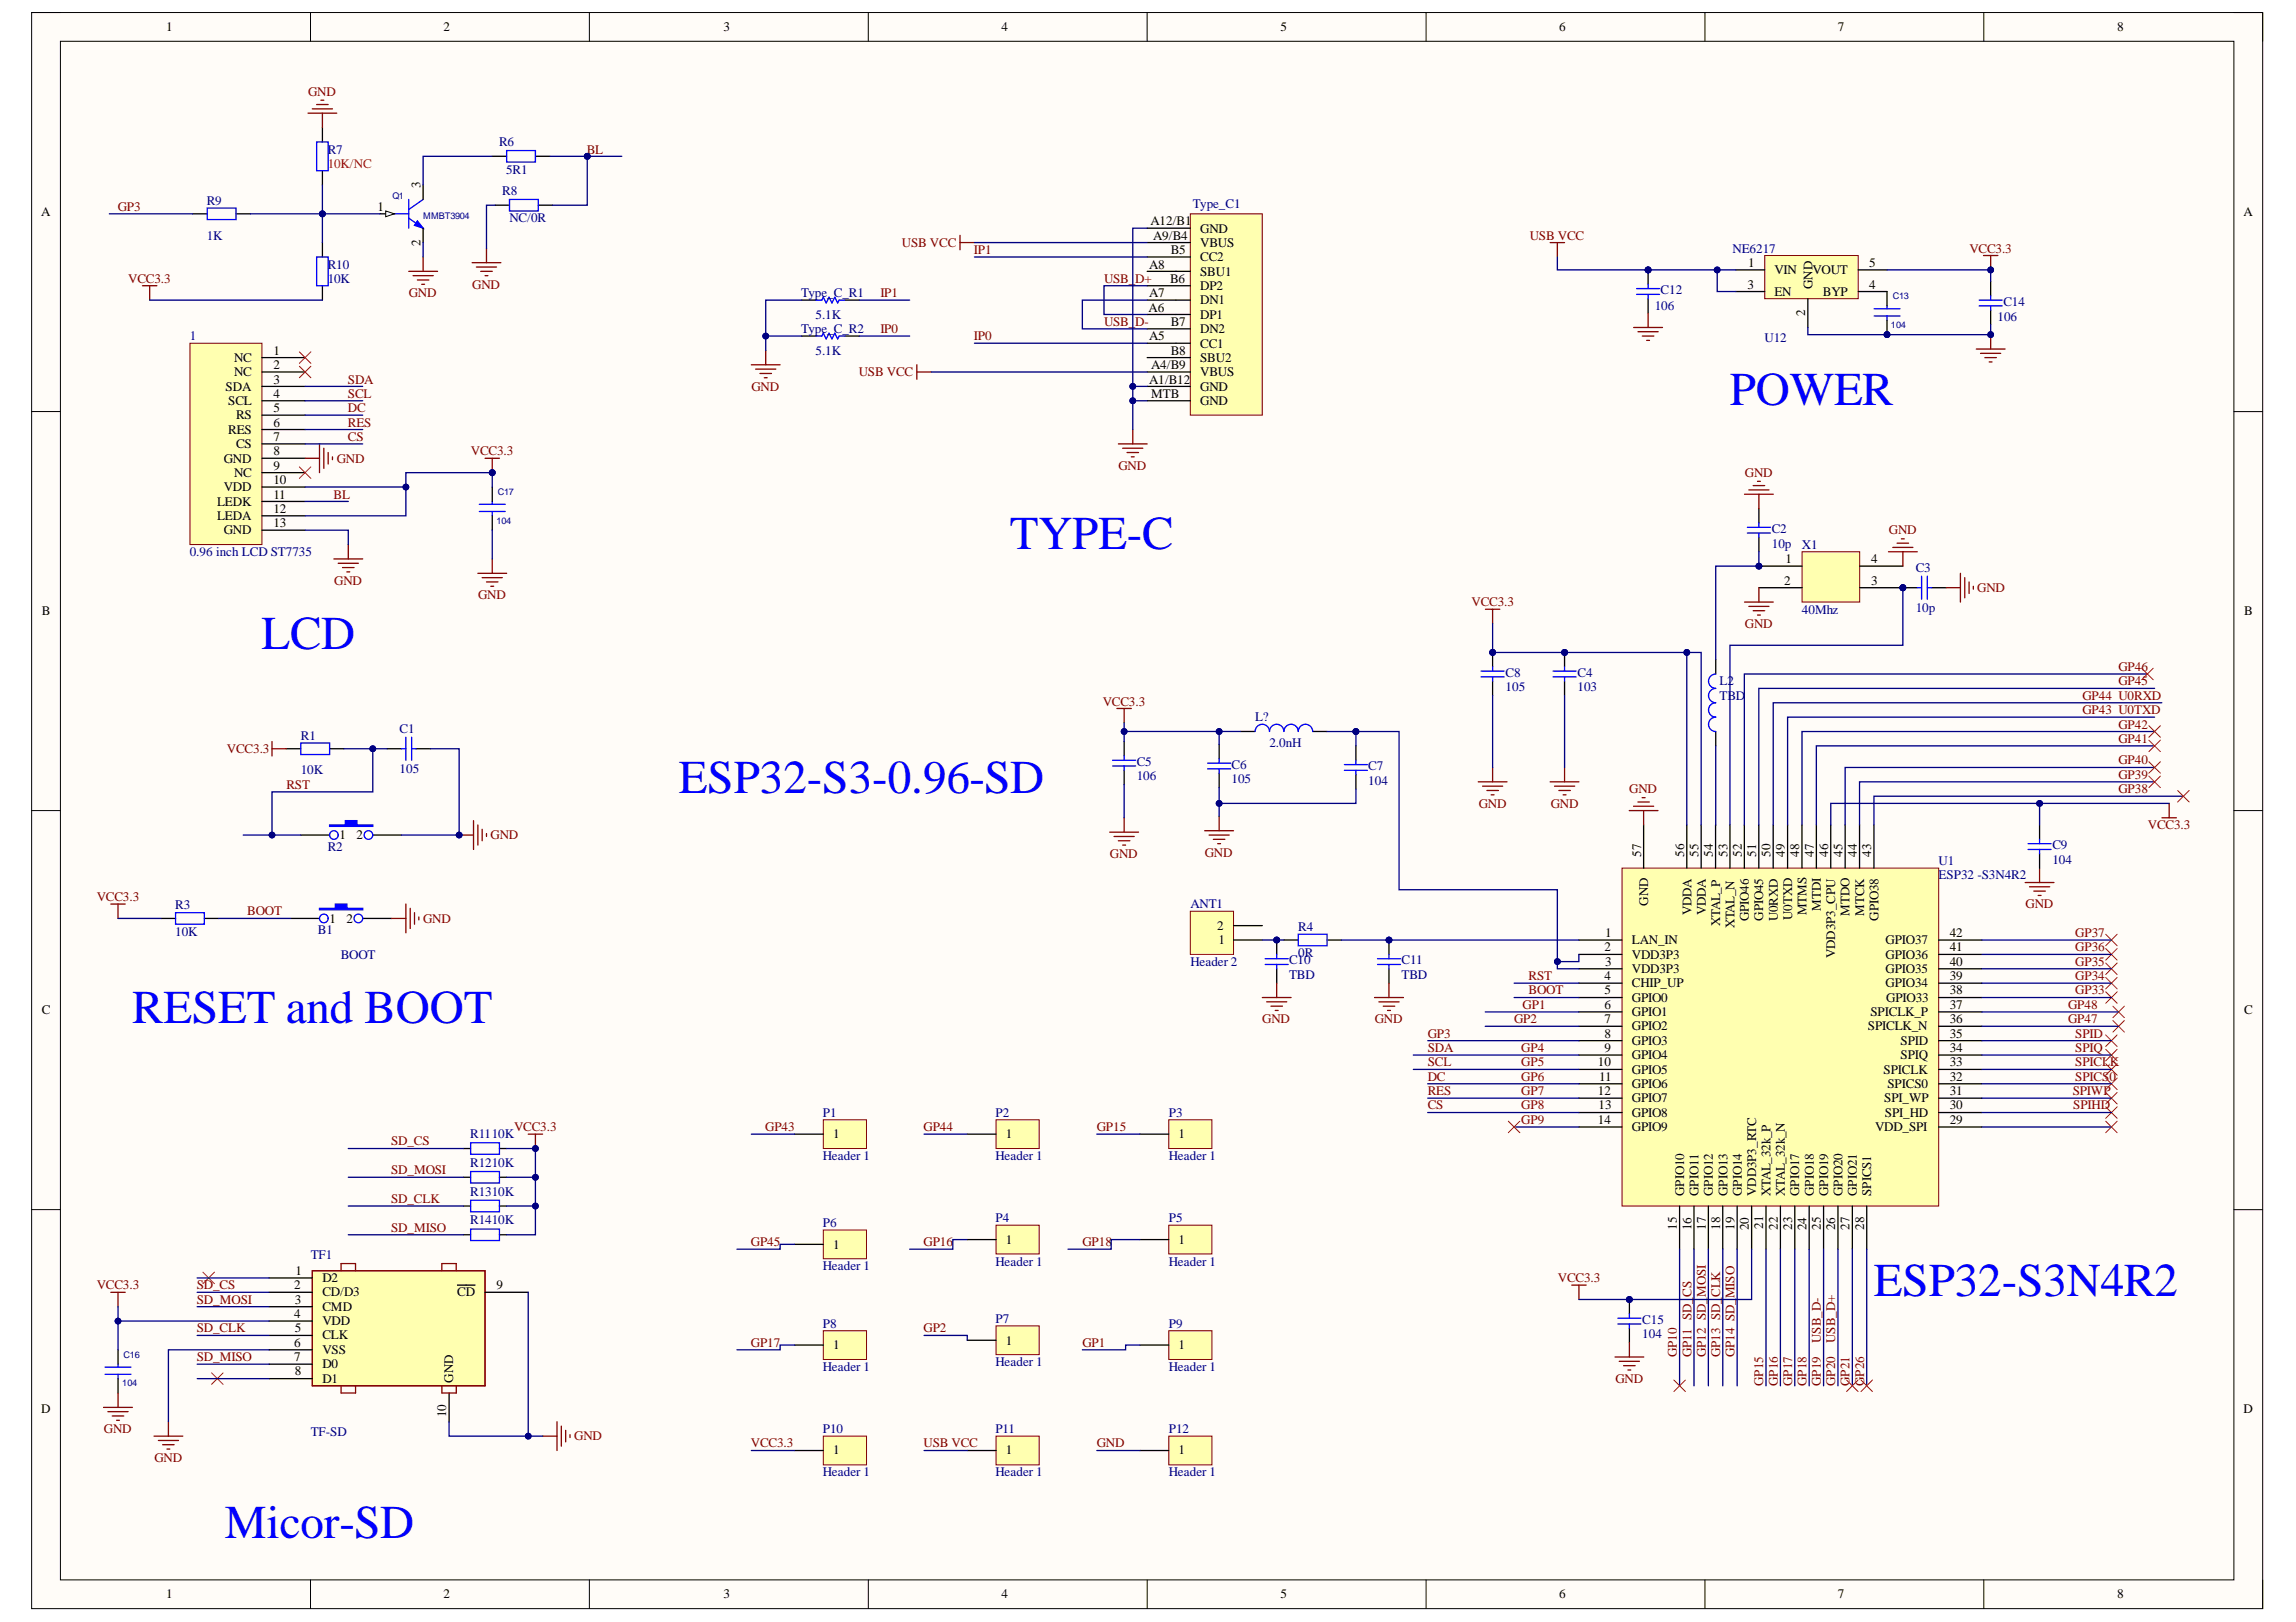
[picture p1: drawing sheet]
<svg xmlns="http://www.w3.org/2000/svg" width="297mm" height="210mm" viewBox="0 0 297 210" stroke-linecap="round" stroke-linejoin="round" font-family="sans-serif">
<defs><g id="words">
<g font-size="6.1" fill="#00f">
<text x="223.8" y="52.4">POWER</text>
<text x="130.6" y="71">TYPE-C</text>
<text x="33.8" y="84">LCD</text>
<text x="87.8" y="102.6">ESP32-S3-0.96-SD</text>
<text x="17.1" y="132.4">RESET and BOOT</text>
<text x="242.4" y="167.8">ESP32-S3N4R2</text>
<text x="29.1" y="199">Micor-SD</text>
</g>
<g font-size="1.7">
<text x="21.5" y="4.1">1</text>
<text x="57.4" y="4.1">2</text>
<text x="93.6" y="4.1">3</text>
<text x="129.5" y="4.1">4</text>
<text x="165.7" y="4.1">5</text>
<text x="201.7" y="4.1">6</text>
<text x="237.8" y="4.1">7</text>
<text x="273.9" y="4.1">8</text>
<text x="5.3" y="28">A</text>
<text x="48.8" y="27.3">1</text>
<text x="54.4" y="24.3" transform="rotate(-90 54.4 24.3)">3</text>
<text x="148.8" y="29.2">A12/B1</text>
<text x="290.2" y="28">A</text>
<text x="54.4" y="31.8" transform="rotate(-90 54.4 31.8)">2</text>
<text x="148.7" y="34.7">A8</text>
<text x="149.2" y="31">A9/B4</text>
<text x="151.5" y="32.9">B5</text>
<text x="155.3" y="35.7">SBU1</text>
<text x="155.3" y="30.1">GND</text>
<text x="155.3" y="32">VBUS</text>
<text x="155.3" y="33.8">CC2</text>
<text x="226.2" y="34.6">1</text>
<text x="229.6" y="35.5">VIN</text>
<text x="234.5" y="35.5">VOUT</text>
<text x="241.8" y="34.6">5</text>
<text x="148.6" y="40.3">A6</text>
<text x="148.7" y="38.5">A7</text>
<text x="151.4" y="36.6">B6</text>
<text x="155.3" y="41.3">DP1</text>
<text x="155.3" y="39.4">DN1</text>
<text x="155.3" y="37.5">DP2</text>
<text x="226.1" y="37.4">3</text>
<text x="229.6" y="38.3">EN</text>
<text x="233.5" y="40.9" transform="rotate(-90 233.5 40.9)">2</text>
<text x="234.5" y="37.4" transform="rotate(-90 234.5 37.4)">GND</text>
<text x="235.8" y="38.3">BYP</text>
<text x="241.8" y="37.4">4</text>
<text x="30.3" y="46.8">NC</text>
<text x="35.4" y="45.9">1</text>
<text x="35.4" y="47.8">2</text>
<text x="148.7" y="44">A5</text>
<text x="148.9" y="47.8">A4/B9</text>
<text x="151.5" y="42.2">B7</text>
<text x="151.5" y="45.9">B8</text>
<text x="155.3" y="45">CC1</text>
<text x="155.3" y="43.1">DN2</text>
<text x="155.3" y="46.8">SBU2</text>
<text x="29.2" y="50.6">SDA</text>
<text x="29.5" y="52.4">SCL</text>
<text x="30.3" y="48.7">NC</text>
<text x="35.4" y="49.6">3</text>
<text x="35.4" y="51.5">4</text>
<text x="35.4" y="53.3">5</text>
<text x="148.7" y="49.6">A1/B12</text>
<text x="148.9" y="51.5">MTB</text>
<text x="155.3" y="50.6">GND</text>
<text x="155.3" y="48.7">VBUS</text>
<text x="155.3" y="52.4">GND</text>
<text x="28.9" y="59.9">GND</text>
<text x="29.5" y="56.1">RES</text>
<text x="30.5" y="54.3">RS</text>
<text x="30.5" y="58">CS</text>
<text x="35.4" y="55.2">6</text>
<text x="35.4" y="57.1">7</text>
<text x="35.4" y="58.9">8</text>
<text x="28.1" y="65.4">LEDK</text>
<text x="28.9" y="63.6">VDD</text>
<text x="30.3" y="61.7">NC</text>
<text x="35.4" y="60.8">9</text>
<text x="35.4" y="62.7">10</text>
<text x="35.4" y="64.5">11</text>
<text x="28.1" y="67.3">LEDA</text>
<text x="28.9" y="69.2">GND</text>
<text x="35.4" y="66.4">12</text>
<text x="35.4" y="68.2">13</text>
<text x="230.8" y="75.7">2</text>
<text x="231" y="72.9">1</text>
<text x="242.1" y="75.7">3</text>
<text x="242.1" y="72.9">4</text>
<text x="5.4" y="79.6">B</text>
<text x="290.3" y="79.6">B</text>
<text x="43.9" y="108.6">1</text>
<text x="46.1" y="108.6">2</text>
<text x="212.3" y="110.8" transform="rotate(-90 212.3 110.8)">57</text>
<text x="217.9" y="110.8" transform="rotate(-90 217.9 110.8)">56</text>
<text x="219.7" y="110.8" transform="rotate(-90 219.7 110.8)">55</text>
<text x="221.6" y="110.8" transform="rotate(-90 221.6 110.8)">54</text>
<text x="223.5" y="110.8" transform="rotate(-90 223.5 110.8)">53</text>
<text x="225.3" y="110.8" transform="rotate(-90 225.3 110.8)">52</text>
<text x="227.2" y="110.8" transform="rotate(-90 227.2 110.8)">51</text>
<text x="229.1" y="110.8" transform="rotate(-90 229.1 110.8)">50</text>
<text x="230.9" y="110.8" transform="rotate(-90 230.9 110.8)">49</text>
<text x="232.8" y="110.8" transform="rotate(-90 232.8 110.8)">48</text>
<text x="234.6" y="110.8" transform="rotate(-90 234.6 110.8)">47</text>
<text x="236.5" y="110.8" transform="rotate(-90 236.5 110.8)">46</text>
<text x="238.4" y="110.8" transform="rotate(-90 238.4 110.8)">45</text>
<text x="240.2" y="110.8" transform="rotate(-90 240.2 110.8)">44</text>
<text x="242.1" y="110.8" transform="rotate(-90 242.1 110.8)">43</text>
<text x="42.6" y="119.4">1</text>
<text x="44.8" y="119.4">2</text>
<text x="213.2" y="117.2" transform="rotate(-90 213.2 117.2)">GND</text>
<text x="218.8" y="118.5" transform="rotate(-90 218.8 118.5)">VDDA</text>
<text x="220.7" y="118.5" transform="rotate(-90 220.7 118.5)">VDDA</text>
<text x="222.5" y="119.8" transform="rotate(-90 222.5 119.8)">XTAL_P</text>
<text x="226.3" y="119.2" transform="rotate(-90 226.3 119.2)">GPIO46</text>
<text x="228.1" y="119.1" transform="rotate(-90 228.1 119.1)">GPIO45</text>
<text x="230" y="119.2" transform="rotate(-90 230 119.2)">U0RXD</text>
<text x="231.8" y="119.1" transform="rotate(-90 231.8 119.1)">U0TXD</text>
<text x="233.7" y="118.5" transform="rotate(-90 233.7 118.5)">MTMS</text>
<text x="235.6" y="117.9" transform="rotate(-90 235.6 117.9)">MTDI</text>
<text x="239.3" y="118.5" transform="rotate(-90 239.3 118.5)">MTDO</text>
<text x="241.2" y="118.5" transform="rotate(-90 241.2 118.5)">MTCK</text>
<text x="243" y="119.1" transform="rotate(-90 243 119.1)">GPIO38</text>
<text x="157.5" y="120.3">2</text>
<text x="157.6" y="122.2">1</text>
<text x="207.6" y="123.1">2</text>
<text x="207.6" y="121.2">1</text>
<text x="207.6" y="125">3</text>
<text x="211.1" y="122.2">LAN_IN</text>
<text x="211.1" y="124">VDD3P3</text>
<text x="211.1" y="125.9">VDD3P3</text>
<text x="224.4" y="120.1" transform="rotate(-90 224.4 120.1)">XTAL_N</text>
<text x="237.4" y="124" transform="rotate(-90 237.4 124)">VDD3P3_CPU</text>
<text x="243.9" y="125.9">GPIO35</text>
<text x="243.9" y="124">GPIO36</text>
<text x="243.9" y="122.2">GPIO37</text>
<text x="252.2" y="125">40</text>
<text x="252.2" y="123.1">41</text>
<text x="252.2" y="121.2">42</text>
<text x="5.4" y="131.2">C</text>
<text x="207.6" y="126.8">4</text>
<text x="207.6" y="128.7">5</text>
<text x="207.6" y="130.6">6</text>
<text x="211.1" y="127.8">CHIP_UP</text>
<text x="211.1" y="129.6">GPIO0</text>
<text x="211.1" y="131.5">GPIO1</text>
<text x="242" y="131.5">SPICLK_P</text>
<text x="243.9" y="127.8">GPIO34</text>
<text x="244" y="129.6">GPIO33</text>
<text x="252.2" y="130.6">37</text>
<text x="252.2" y="128.7">38</text>
<text x="252.2" y="126.8">39</text>
<text x="290.3" y="131.2">C</text>
<text x="206.7" y="138">10</text>
<text x="207.6" y="132.4">7</text>
<text x="207.6" y="134.3">8</text>
<text x="207.6" y="136.1">9</text>
<text x="211.1" y="133.3">GPIO2</text>
<text x="211.1" y="135.2">GPIO3</text>
<text x="211.1" y="137.1">GPIO4</text>
<text x="241.7" y="133.3">SPICLK_N</text>
<text x="245.9" y="137.1">SPIQ</text>
<text x="245.9" y="135.2">SPID</text>
<text x="252.2" y="138">33</text>
<text x="252.2" y="136.1">34</text>
<text x="252.2" y="134.3">35</text>
<text x="252.2" y="132.4">36</text>
<text x="206.7" y="141.7">12</text>
<text x="206.8" y="143.6">13</text>
<text x="206.9" y="139.9">11</text>
<text x="211.1" y="138.9">GPIO5</text>
<text x="211.1" y="140.8">GPIO6</text>
<text x="211.1" y="142.6">GPIO7</text>
<text x="243.7" y="138.9">SPICLK</text>
<text x="243.8" y="142.6">SPI_WP</text>
<text x="244.2" y="140.8">SPICS0</text>
<text x="252.2" y="143.6">30</text>
<text x="252.2" y="141.7">31</text>
<text x="252.2" y="139.9">32</text>
<text x="107.8" y="147.3">1</text>
<text x="130.1" y="147.3">1</text>
<text x="152.5" y="147.3">1</text>
<text x="206.7" y="145.4">14</text>
<text x="211.1" y="144.5">GPIO8</text>
<text x="211.1" y="146.4">GPIO9</text>
<text x="242.6" y="146.4">VDD_SPI</text>
<text x="243.9" y="144.5">SPI_HD</text>
<text x="252.2" y="145.4">29</text>
<text x="217.9" y="154.7" transform="rotate(-90 217.9 154.7)">GPIO10</text>
<text x="219.7" y="154.7" transform="rotate(-90 219.7 154.7)">GPIO11</text>
<text x="221.6" y="154.7" transform="rotate(-90 221.6 154.7)">GPIO12</text>
<text x="223.5" y="154.7" transform="rotate(-90 223.5 154.7)">GPIO13</text>
<text x="225.3" y="154.7" transform="rotate(-90 225.3 154.7)">GPIO14</text>
<text x="227.2" y="154.7" transform="rotate(-90 227.2 154.7)">VDD3P3_RTC</text>
<text x="229.1" y="154.7" transform="rotate(-90 229.1 154.7)">XTAL_32k_P</text>
<text x="230.9" y="154.7" transform="rotate(-90 230.9 154.7)">XTAL_32k_N</text>
<text x="232.8" y="154.7" transform="rotate(-90 232.8 154.7)">GPIO17</text>
<text x="234.6" y="154.7" transform="rotate(-90 234.6 154.7)">GPIO18</text>
<text x="236.5" y="154.7" transform="rotate(-90 236.5 154.7)">GPIO19</text>
<text x="238.4" y="154.7" transform="rotate(-90 238.4 154.7)">GPIO20</text>
<text x="240.2" y="154.7" transform="rotate(-90 240.2 154.7)">GPIO21</text>
<text x="242.1" y="154.7" transform="rotate(-90 242.1 154.7)">SPICS1</text>
<text x="107.8" y="161.6">1</text>
<text x="130.1" y="161">1</text>
<text x="152.5" y="161">1</text>
<text x="217" y="159.1" transform="rotate(-90 217 159.1)">15</text>
<text x="218.8" y="159.2" transform="rotate(-90 218.8 159.2)">16</text>
<text x="220.7" y="159.1" transform="rotate(-90 220.7 159.1)">17</text>
<text x="222.5" y="159.1" transform="rotate(-90 222.5 159.1)">18</text>
<text x="224.4" y="159.1" transform="rotate(-90 224.4 159.1)">19</text>
<text x="226.3" y="159.2" transform="rotate(-90 226.3 159.2)">20</text>
<text x="228.1" y="159" transform="rotate(-90 228.1 159)">21</text>
<text x="230" y="159.1" transform="rotate(-90 230 159.1)">22</text>
<text x="231.8" y="159.1" transform="rotate(-90 231.8 159.1)">23</text>
<text x="233.7" y="159.2" transform="rotate(-90 233.7 159.2)">24</text>
<text x="235.6" y="159.1" transform="rotate(-90 235.6 159.1)">25</text>
<text x="237.4" y="159.2" transform="rotate(-90 237.4 159.2)">26</text>
<text x="239.3" y="159.1" transform="rotate(-90 239.3 159.1)">27</text>
<text x="241.2" y="159.1" transform="rotate(-90 241.2 159.1)">28</text>
<text x="38.1" y="166.8">2</text>
<text x="38.2" y="165">1</text>
<text x="41.7" y="165.9">D2</text>
<text x="41.7" y="167.8">CD/D3</text>
<text x="59.1" y="167.8">CD</text>
<text x="64.2" y="166.8">9</text>
<text x="38.1" y="170.5">4</text>
<text x="38.2" y="168.7">3</text>
<text x="38.2" y="172.4">5</text>
<text x="41.7" y="169.6">CMD</text>
<text x="41.7" y="171.5">VDD</text>
<text x="41.7" y="173.3">CLK</text>
<text x="38.1" y="174.3">6</text>
<text x="38.1" y="176.1">7</text>
<text x="38.2" y="178">8</text>
<text x="41.7" y="175.2">VSS</text>
<text x="41.7" y="177.1">D0</text>
<text x="41.7" y="178.9">D1</text>
<text x="58.6" y="178.9" transform="rotate(-90 58.6 178.9)">GND</text>
<text x="107.8" y="174.6">1</text>
<text x="130.1" y="174">1</text>
<text x="152.5" y="174.6">1</text>
<text x="5.3" y="182.9">D</text>
<text x="57.7" y="183.4" transform="rotate(-90 57.7 183.4)">10</text>
<text x="290.2" y="182.9">D</text>
<text x="107.8" y="188.2">1</text>
<text x="130.1" y="188.2">1</text>
<text x="152.5" y="188.2">1</text>
<text x="21.5" y="206.8">1</text>
<text x="57.4" y="206.8">2</text>
<text x="93.6" y="206.8">3</text>
<text x="129.5" y="206.8">4</text>
<text x="165.7" y="206.8">5</text>
<text x="201.7" y="206.8">6</text>
<text x="237.8" y="206.8">7</text>
<text x="273.9" y="206.8">8</text>
</g>
<g font-size="1.7" fill="#800000">
<text x="39.9" y="12.4">GND</text>
<text x="75.9" y="19.9">BL</text>
<text x="15.2" y="27.3">GP3</text>
<text x="116.7" y="32">USB VCC</text>
<text x="126" y="32.9">IP1</text>
<text x="197.9" y="31">USB VCC</text>
<text x="254.8" y="32.7">VCC3.3</text>
<text x="16.6" y="36.6">VCC3.3</text>
<text x="52.9" y="38.5">GND</text>
<text x="61.1" y="37.4">GND</text>
<text x="113.9" y="38.5">IP1</text>
<text x="142.8" y="36.6">USB_D+</text>
<text x="113.9" y="43.1">IP0</text>
<text x="126" y="44">IP0</text>
<text x="142.8" y="42.2">USB_D-</text>
<text x="45" y="49.6">SDA</text>
<text x="45" y="51.5">SCL</text>
<text x="45" y="53.3">DC</text>
<text x="97.2" y="50.6">GND</text>
<text x="111.1" y="48.7">USB VCC</text>
<text x="43.6" y="59.9">GND</text>
<text x="45" y="55.2">RES</text>
<text x="45" y="57.1">CS</text>
<text x="60.9" y="58.9">VCC3.3</text>
<text x="43.2" y="64.5">BL</text>
<text x="144.7" y="60.8">GND</text>
<text x="225.8" y="61.7">GND</text>
<text x="244.4" y="69.2">GND</text>
<text x="43.2" y="75.7">GND</text>
<text x="61.9" y="77.5">GND</text>
<text x="255.8" y="76.6">GND</text>
<text x="190.4" y="78.5">VCC3.3</text>
<text x="225.8" y="81.3">GND</text>
<text x="274.1" y="88.7">GP45</text>
<text x="274.1" y="86.8">GP46</text>
<text x="142.7" y="91.3">VCC3.3</text>
<text x="269.4" y="92.4">GP43 U0TXD</text>
<text x="269.4" y="90.6">GP44 U0RXD</text>
<text x="274.1" y="94.3">GP42</text>
<text x="29.4" y="97.4">VCC3.3</text>
<text x="274.1" y="100.8">GP39</text>
<text x="274.1" y="98.9">GP40</text>
<text x="274.1" y="96.1">GP41</text>
<text x="37.1" y="102.1">RST</text>
<text x="191.3" y="104.5">GND</text>
<text x="200.6" y="104.5">GND</text>
<text x="210.8" y="102.6">GND</text>
<text x="274.1" y="102.6">GP38</text>
<text x="277.9" y="107.3">VCC3.3</text>
<text x="63.5" y="108.6">GND</text>
<text x="143.6" y="111">GND</text>
<text x="155.9" y="110.8">GND</text>
<text x="12.5" y="116.6">VCC3.3</text>
<text x="32" y="118.5">BOOT</text>
<text x="54.7" y="119.4">GND</text>
<text x="262.1" y="117.5">GND</text>
<text x="268.5" y="125">GP35</text>
<text x="268.5" y="123.1">GP36</text>
<text x="268.5" y="121.2">GP37</text>
<text x="197" y="130.6">GP1</text>
<text x="197.7" y="126.8">RST</text>
<text x="197.7" y="128.7">BOOT</text>
<text x="267.6" y="130.6">GP48</text>
<text x="268.5" y="128.7">GP33</text>
<text x="268.5" y="126.8">GP34</text>
<text x="163.3" y="132.4">GND</text>
<text x="177.9" y="132.4">GND</text>
<text x="184.7" y="136.1">SDA</text>
<text x="184.7" y="138">SCL</text>
<text x="184.7" y="134.3">GP3</text>
<text x="195.9" y="132.4">GP2</text>
<text x="196.8" y="136.1">GP4</text>
<text x="196.8" y="138">GP5</text>
<text x="267.6" y="132.4">GP47</text>
<text x="268.5" y="136.1">SPIQ</text>
<text x="268.5" y="134.3">SPID</text>
<text x="268.5" y="138">SPICLK</text>
<text x="184.7" y="139.9">DC</text>
<text x="184.7" y="141.7">RES</text>
<text x="184.7" y="143.6">CS</text>
<text x="196.8" y="139.9">GP6</text>
<text x="196.8" y="141.7">GP7</text>
<text x="196.8" y="143.6">GP8</text>
<text x="268.1" y="141.7">SPIWP</text>
<text x="268.2" y="143.6">SPIHD</text>
<text x="268.5" y="139.9">SPICS0</text>
<text x="50.6" y="148.2">SD_CS</text>
<text x="66.5" y="146.4">VCC3.3</text>
<text x="99" y="146.4">GP43</text>
<text x="119.5" y="146.4">GP44</text>
<text x="141.9" y="146.4">GP15</text>
<text x="196.8" y="145.4">GP9</text>
<text x="50.6" y="151.9">SD_MOSI</text>
<text x="50.6" y="155.7">SD_CLK</text>
<text x="50.6" y="159.4">SD_MISO</text>
<text x="97.1" y="161.2">GP45</text>
<text x="119.5" y="161.2">GP16</text>
<text x="140" y="161.2">GP18</text>
<text x="12.5" y="166.8">VCC3.3</text>
<text x="25.5" y="166.8">SD_CS</text>
<text x="201.6" y="165.9">VCC3.3</text>
<text x="218.8" y="167.8" transform="rotate(-90 218.8 167.8)">CS</text>
<text x="220.7" y="167.8" transform="rotate(-90 220.7 167.8)">MOSI</text>
<text x="222.5" y="167.8" transform="rotate(-90 222.5 167.8)">CLK</text>
<text x="25.5" y="172.4">SD_CLK</text>
<text x="25.5" y="168.7">SD_MOSI</text>
<text x="119.5" y="172.4">GP2</text>
<text x="224.4" y="168" transform="rotate(-90 224.4 168)">MISO</text>
<text x="235.6" y="173.8" transform="rotate(-90 235.6 173.8)">USB_D-</text>
<text x="237.4" y="173.8" transform="rotate(-90 237.4 173.8)">USB_D+</text>
<text x="25.5" y="176.1">SD_MISO</text>
<text x="97.1" y="174.3">GP17</text>
<text x="140" y="174.3">GP1</text>
<text x="209" y="178.9">GND</text>
<text x="217" y="175.6" transform="rotate(-90 217 175.6)">GP10</text>
<text x="218.8" y="175.6" transform="rotate(-90 218.8 175.6)">GP11 SD_</text>
<text x="220.7" y="175.6" transform="rotate(-90 220.7 175.6)">GP12 SD_</text>
<text x="222.5" y="175.6" transform="rotate(-90 222.5 175.6)">GP13 SD_</text>
<text x="224.4" y="175.6" transform="rotate(-90 224.4 175.6)">GP14 SD_</text>
<text x="228.1" y="179.3" transform="rotate(-90 228.1 179.3)">GP15</text>
<text x="230" y="179.3" transform="rotate(-90 230 179.3)">GP16</text>
<text x="231.8" y="179.3" transform="rotate(-90 231.8 179.3)">GP17</text>
<text x="233.7" y="179.3" transform="rotate(-90 233.7 179.3)">GP18</text>
<text x="235.6" y="179.3" transform="rotate(-90 235.6 179.3)">GP19</text>
<text x="237.4" y="179.3" transform="rotate(-90 237.4 179.3)">GP20</text>
<text x="239.3" y="179.3" transform="rotate(-90 239.3 179.3)">GP21</text>
<text x="241.2" y="179.3" transform="rotate(-90 241.2 179.3)">GP26</text>
<text x="13.5" y="185.4">GND</text>
<text x="20" y="189.1">GND</text>
<text x="74.3" y="186.4">GND</text>
<text x="97.1" y="187.3">VCC3.3</text>
<text x="119.5" y="187.3">USB VCC</text>
<text x="141.9" y="187.3">GND</text>
</g>
<text font-size="1.7" fill="#f00" x="42.4" y="21.7">10K/NC</text>
<g font-size="1.7" fill="#000080">
<text x="42.4" y="19.9">R7</text>
<text x="64.6" y="18.9">R6</text>
<text x="65.5" y="22.5">5R1</text>
<text x="26.7" y="26.5">R9</text>
<text x="65" y="25.3">R8</text>
<text x="65.9" y="28.7">NC/0R</text>
<text x="154.3" y="26.9">Type_C1</text>
<text x="26.7" y="31">1K</text>
<text x="42.4" y="34.7">R10</text>
<text x="224.1" y="32.7">NE6217</text>
<text x="42.4" y="36.6">10K</text>
<text x="103.7" y="38.5">Type_C_R1</text>
<text x="105.5" y="41.3">5.1K</text>
<text x="214.1" y="40.2">106</text>
<text x="214.8" y="38">C12</text>
<text x="258.4" y="41.6">106</text>
<text x="259.2" y="39.6">C14</text>
<text x="24.5" y="44">1</text>
<text x="103.7" y="43.1">Type_C_R2</text>
<text x="105.5" y="45.9">5.1K</text>
<text x="228.3" y="44.2">U12</text>
<text x="24.5" y="72">0.96 inch LCD ST7735</text>
<text x="229.2" y="69">C2</text>
<text x="229.2" y="70.9">10p</text>
<text x="233.1" y="71">X1</text>
<text x="247.8" y="74">C3</text>
<text x="233.1" y="79.4">40Mhz</text>
<text x="247.8" y="79.2">10p</text>
<text x="194.8" y="87.6">C8</text>
<text x="194.8" y="89.5">105</text>
<text x="204.1" y="87.6">C4</text>
<text x="204.1" y="89.5">103</text>
<text x="222.5" y="88.7">L2</text>
<text x="38.9" y="95.8">R1</text>
<text x="51.7" y="94.9">C1</text>
<text x="162.4" y="93.3">L?</text>
<text x="222.5" y="90.6">TBD</text>
<text x="38.9" y="100.2">10K</text>
<text x="51.7" y="100">105</text>
<text x="147.1" y="99.1">C5</text>
<text x="147.1" y="101">106</text>
<text x="159.3" y="99.5">C6</text>
<text x="159.3" y="101.4">105</text>
<text x="164.2" y="96.7">2.0nH</text>
<text x="177" y="99.7">C7</text>
<text x="177" y="101.5">104</text>
<text x="42.4" y="110.1">R2</text>
<text x="250.8" y="111.9">U1</text>
<text x="250.8" y="113.8">ESP32 -S3N4R2</text>
<text x="265.5" y="109.9">C9</text>
<text x="265.5" y="111.8">104</text>
<text x="22.7" y="117.7">R3</text>
<text x="154" y="117.5">ANT1</text>
<text x="22.7" y="121.1">10K</text>
<text x="41.1" y="120.9">B1</text>
<text x="44.1" y="124">BOOT</text>
<text x="154" y="125">Header 2</text>
<text x="166.8" y="124.8">C10</text>
<text x="168" y="123.9">0R</text>
<text x="168" y="120.5">R4</text>
<text x="181.3" y="124.8">C11</text>
<text x="166.8" y="126.7">TBD</text>
<text x="181.3" y="126.7">TBD</text>
<text x="60.8" y="147.3">R1110K</text>
<text x="106.4" y="144.5">P1</text>
<text x="128.8" y="144.5">P2</text>
<text x="151.2" y="144.5">P3</text>
<text x="60.8" y="151">R1210K</text>
<text x="60.8" y="154.7">R1310K</text>
<text x="106.4" y="150.1">Header 1</text>
<text x="128.8" y="150.1">Header 1</text>
<text x="151.2" y="150.1">Header 1</text>
<text x="60.8" y="158.5">R1410K</text>
<text x="106.4" y="158.8">P6</text>
<text x="128.8" y="158.2">P4</text>
<text x="151.2" y="158.2">P5</text>
<text x="40.2" y="162.9">TF1</text>
<text x="106.4" y="164.4">Header 1</text>
<text x="128.8" y="163.8">Header 1</text>
<text x="151.2" y="163.8">Header 1</text>
<text x="106.4" y="171.8">P8</text>
<text x="128.8" y="171.2">P7</text>
<text x="151.2" y="171.8">P9</text>
<text x="212.5" y="171.3">C15</text>
<text x="212.5" y="173.2">104</text>
<text x="106.4" y="177.4">Header 1</text>
<text x="128.8" y="176.8">Header 1</text>
<text x="151.2" y="177.4">Header 1</text>
<text x="40.2" y="185.9">TF-SD</text>
<text x="106.4" y="185.4">P10</text>
<text x="128.8" y="185.4">P11</text>
<text x="151.2" y="185.4">P12</text>
<text x="106.4" y="191">Header 1</text>
<text x="128.8" y="191">Header 1</text>
<text x="151.2" y="191">Header 1</text>
</g>
<g font-size="1.2" fill="#000080">
<text x="50.8" y="25.7">Q1</text>
<text x="54.7" y="28.3">MMBT3904</text>
<text x="244.9" y="38.7">C13</text>
<text x="244.6" y="42.4">104</text>
<text x="64.4" y="64.1">C17</text>
<text x="64.2" y="67.8">104</text>
<text x="15.8" y="179.4">104</text>
<text x="16" y="175.7">C16</text>
</g>
</g></defs>
<path d="M4.1 1.6h288.6v206.6h-288.6z" fill-rule="evenodd" fill="#fffcf8"/>
<path d="M4.1 1.6h288.6v206.6h-288.6z" fill="none" stroke="#000" stroke-width=".13"/>
<path d="M7.8 5.3h281.2v199.2h-281.2z" fill-rule="evenodd" fill="#fffcf8"/>
<g fill="none" stroke="#000" stroke-width=".13">
<path d="M4.1 1.6h3.7M7.8 5.3h281.2v199.2h-281.2zM40.2 1.6v3.7M76.2 1.6v3.7M112.3 1.6v3.7M148.4 1.6v3.7M184.5 1.6v3.7M220.6 1.6v3.7M256.6 1.6v3.7M289 1.6h3.7v3.7M4.1 53.3h3.7M289 53.3h3.7"/>
<path d="M4.1 104.9h3.7M289 104.9h3.7M4.1 156.5h3.7M289 156.5h3.7M40.2 204.5v3.7M76.2 204.5v3.7M112.3 204.5v3.7M148.4 204.5v3.7M184.5 204.5v3.7M220.6 204.5v3.7M256.6 204.5v3.7M292.7 204.5v3.7"/>
</g>
<path d="M24.6 44.4h9.3v26.1h-9.3z" fill-rule="evenodd" fill="#ffffb0"/>
<path d="M24.6 44.4h9.3v26.1h-9.3z" fill="none" stroke="#800000" stroke-width=".13"/>
<g fill="none" stroke="#000" stroke-width=".17">
<path d="M33.9 46.3h5.6M33.9 48.1h5.6M33.9 50h5.6M33.9 51.9h5.6M33.9 53.7h5.6M33.9 55.6h5.6M33.9 57.4h5.6M33.9 59.3h5.6M33.9 61.2h5.6M33.9 63h5.6M33.9 64.9h5.6M33.9 66.8h5.6"/>
<path d="M33.9 68.6h5.6"/>
</g>
<path d="M38.7 45.5l1.5 1.5M38.7 47.4l1.5 1.5M40.2 45.5l-1.5 1.5M40.2 47.4l-1.5 1.5M38.7 60.4l1.5 1.5M40.2 60.4l-1.5 1.5" fill="none" stroke="#f00" stroke-width=".13"/>
<path d="M39.5 59.3h1.8M41.3 57.4v3.8M41.9 58v2.6M42.5 58.6v1.5M43 59.1v.4M62.8 59.3h1.8M63.7 59.3v1.9M43.2 72.3h3.7M43.8 72.9h2.6M44.3 73.4h1.5M44.9 74h.3M45.1 70.5v1.8" fill="none" stroke="#800000" stroke-width=".17"/>
<circle cx="63.7" cy="61.2" r=".37" fill="#000080"/>
<circle cx="63.7" cy="61.2" r=".37" fill="none" stroke="#000080" stroke-width=".13"/>
<path d="M62 66.2h3.4M62 65.3h3.4M63.7 64.9v.4M63.7 66.2v.6" fill="none" stroke="#00f" stroke-width=".17"/>
<path d="M63.7 63v1.9M63.7 66.8v1.8" fill="none" stroke="#000" stroke-width=".17"/>
<path d="M61.8 74.2h3.7M62.4 74.8h2.6M62.9 75.3h1.5M63.5 75.9h.4M63.7 72.3v1.9" fill="none" stroke="#800000" stroke-width=".17"/>
<path d="M40.4 164.4h22.4v14.9h-22.4z" fill-rule="evenodd" fill="#ffffb0"/>
<path d="M40.4 164.4h22.4v14.9h-22.4z" fill="none" stroke="#800000" stroke-width=".13"/>
<g fill="none" stroke="#800000" stroke-width=".17">
<path d="M14.3 167.2h1.9M15.3 167.2v1.9M40.4 164.4h22.4v14.9h-22.4zM44.1 164.4v-.9h1.9v.9M44.1 179.3v1h1.9v-1M57.2 164.4v-.9h1.8v.9M57.2 179.3v1h1.8v-1M13.4 182.1h3.7M14 182.7h2.6M14.5 183.2h1.5M15.1 183.8h.4M15.3 180.3v1.8"/>
<path d="M19.9 185.9h3.8M20.5 186.4h2.6M21 187h1.5M21.6 187.5h.4M21.8 184v1.9M70.2 185.9h1.9M72.1 184v3.7M72.6 184.6v2.6M73.2 185.1v1.5M73.7 185.7v.3"/>
</g>
<g fill="none" stroke="#000" stroke-width=".17">
<path d="M15.3 174.7v1.8M15.3 178.4v1.9M34.8 165.4h5.6M34.8 167.2h5.6M34.8 169.1h5.6M34.8 171h5.6M34.8 172.8h5.6M34.8 174.7h5.6M34.8 176.5h5.6M34.8 178.4h5.6M59.2 166.3h2.2M62.8 167.2h5.5"/>
<path d="M58.1 180.3v3.7"/>
</g>
<path d="M26.3 164.6l1.4 1.5M27.4 177.7l1.5 1.4M27.7 164.6l-1.4 1.5M28.9 177.7l-1.5 1.4" fill="none" stroke="#f00" stroke-width=".13"/>
<path d="M13.6 177.8h3.3M13.6 176.9h3.3M15.3 176.5v.4M15.3 177.8v.6" fill="none" stroke="#00f" stroke-width=".17"/>
<path d="M128.9 158.6h5.5v3.7h-5.5z" fill-rule="evenodd" fill="#ffffb0"/>
<path d="M128.9 158.6h5.5v3.7h-5.5z" fill="none" stroke="#800000" stroke-width=".13"/>
<path d="M125.1 160.4h3.8" fill="none" stroke="#000" stroke-width=".17"/>
<path d="M106.5 172.2h5.6v3.7h-5.6z" fill-rule="evenodd" fill="#ffffb0"/>
<path d="M106.5 172.2h5.6v3.7h-5.6z" fill="none" stroke="#800000" stroke-width=".13"/>
<path d="M102.8 174.1h3.7" fill="none" stroke="#000" stroke-width=".17"/>
<path d="M128.9 171.6h5.5v3.7h-5.5z" fill-rule="evenodd" fill="#ffffb0"/>
<path d="M128.9 171.6h5.5v3.7h-5.5z" fill="none" stroke="#800000" stroke-width=".13"/>
<path d="M125.1 173.4h3.8" fill="none" stroke="#000" stroke-width=".17"/>
<path d="M151.2 158.6h5.6v3.7h-5.6z" fill-rule="evenodd" fill="#ffffb0"/>
<path d="M151.2 158.6h5.6v3.7h-5.6z" fill="none" stroke="#800000" stroke-width=".13"/>
<path d="M147.5 160.4h3.7" fill="none" stroke="#000" stroke-width=".17"/>
<path d="M151.2 144.9h5.6v3.7h-5.6z" fill-rule="evenodd" fill="#ffffb0"/>
<path d="M151.2 144.9h5.6v3.7h-5.6z" fill="none" stroke="#800000" stroke-width=".13"/>
<path d="M147.5 146.8h3.7" fill="none" stroke="#000" stroke-width=".17"/>
<path d="M106.5 144.9h5.6v3.7h-5.6z" fill-rule="evenodd" fill="#ffffb0"/>
<path d="M106.5 144.9h5.6v3.7h-5.6z" fill="none" stroke="#800000" stroke-width=".13"/>
<path d="M102.8 146.8h3.7" fill="none" stroke="#000" stroke-width=".17"/>
<path d="M128.9 144.9h5.5v3.7h-5.5z" fill-rule="evenodd" fill="#ffffb0"/>
<path d="M128.9 144.9h5.5v3.7h-5.5z" fill="none" stroke="#800000" stroke-width=".13"/>
<path d="M125.1 146.8h3.8" fill="none" stroke="#000" stroke-width=".17"/>
<path d="M128.9 185.9h5.5v3.7h-5.5z" fill-rule="evenodd" fill="#ffffb0"/>
<path d="M128.9 185.9h5.5v3.7h-5.5z" fill="none" stroke="#800000" stroke-width=".13"/>
<path d="M125.1 187.7h3.8" fill="none" stroke="#000" stroke-width=".17"/>
<path d="M151.2 185.9h5.6v3.7h-5.6z" fill-rule="evenodd" fill="#ffffb0"/>
<path d="M151.2 185.9h5.6v3.7h-5.6z" fill="none" stroke="#800000" stroke-width=".13"/>
<path d="M147.5 187.7h3.7" fill="none" stroke="#000" stroke-width=".17"/>
<path d="M106.5 185.9h5.6v3.7h-5.6z" fill-rule="evenodd" fill="#ffffb0"/>
<path d="M106.5 185.9h5.6v3.7h-5.6z" fill="none" stroke="#800000" stroke-width=".13"/>
<path d="M102.8 187.7h3.7" fill="none" stroke="#000" stroke-width=".17"/>
<path d="M151.2 172.2h5.6v3.7h-5.6z" fill-rule="evenodd" fill="#ffffb0"/>
<path d="M151.2 172.2h5.6v3.7h-5.6z" fill="none" stroke="#800000" stroke-width=".13"/>
<path d="M147.5 174.1h3.7" fill="none" stroke="#000" stroke-width=".17"/>
<path d="M154 27.7h9.3v26h-9.3z" fill-rule="evenodd" fill="#ffffb0"/>
<path d="M154 27.7h9.3v26h-9.3z" fill="none" stroke="#800000" stroke-width=".13"/>
<g fill="none" stroke="#000" stroke-width=".17">
<path d="M41.7 16.5v1.9M25 27.7h1.8M30.5 27.7h1.9M41.7 22.1v1.8M41.7 31.4v1.9M41.7 37v1.8M63.7 20.2h1.8M69.3 20.2h1.8M103.7 38.8h1.9M109.3 38.8h1.9M148.4 38.8h5.6M148.4 35.1h5.6"/>
<path d="M148.4 29.5h5.6M148.4 31.4h5.6M148.4 33.3h5.6M148.4 37h5.6M103.7 43.5h1.9M109.3 43.5h1.9M148.4 50h5.6M148.4 48.1h5.6M148.4 44.4h5.6M148.4 42.6h5.6M148.4 40.7h5.6M148.4 46.3h5.6"/>
<path d="M148.4 51.9h5.6"/>
</g>
<g fill="none" stroke="#800000" stroke-width=".17">
<path d="M52.9 35.1h3.7M53.4 35.7h2.6M54 36.2h1.5M54.6 36.8h.3M54.7 33.3v1.8M124.2 30.5v1.8M124.2 31.4h1.9M97.2 47.2h3.7M97.8 47.8h2.6M98.3 48.3h1.5M98.9 48.9h.3M99.1 45.3v1.9"/>
<path d="M118.6 47.2v1.9M118.6 48.1h1.9M144.7 57.4h3.7M145.2 58h2.6M145.8 58.6h1.5M146.4 59.1h.3M146.5 55.6v1.8"/>
</g>
<path d="M41 18.4h1.5v3.7h-1.5zM65.5 19.5h3.8v1.5h-3.8zM26.8 26.9h3.7v1.5h-3.7zM41 33.3h1.5v3.7h-1.5zM51 27.7h1.9M52.9 28.2l1.8 1.3M52.9 25.8v3.7M54.7 25.8l-1.8 1.3M105.6 38.8h.7l.2-.3 .4 .7 .4-.7 .3 .7 .4-.7 .4 .7 .2-.4h.7M105.6 43.5h.7l.2-.4 .4 .8 .4-.8 .3 .8 .4-.8 .4 .8 .2-.4h.7" fill="none" stroke="#00f" stroke-width=".17"/>
<path d="M54 28.6l.7 .9-1.1-.3z" fill="#00f"/>
<path d="M54 28.6l.7 .9-1.1-.3z" fill="none" stroke="#00f" stroke-width=".17"/>
<path d="M49.2 27.7h1.8" fill="none" stroke="#000" stroke-width=".17"/>
<path d="M49.9 27.3l1.1 .4-1.1 .3z" fill="#f8fcff"/>
<path d="M49.9 27.3l1.1 .4-1.1 .3z" fill="none" stroke="#000" stroke-width=".13"/>
<path d="M54.7 23.9v1.9M54.7 29.5v1.9M64.1 26.6h1.8M69.6 26.6h1.9" fill="none" stroke="#000" stroke-width=".17"/>
<path d="M18.4 37h1.9M19.4 37v1.8M61.1 34h3.7M61.6 34.6h2.6M62.2 35.1h1.5M62.8 35.7h.3M62.9 32.1v1.9" fill="none" stroke="#800000" stroke-width=".17"/>
<path d="M65.9 25.8h3.7v1.5h-3.7z" fill="none" stroke="#00f" stroke-width=".17"/>
<circle cx="76" cy="20.2" r=".37" fill="#000080"/>
<circle cx="76" cy="20.2" r=".37" fill="none" stroke="#000080" stroke-width=".13"/>
<path d="M39.8 14.6h3.8M40.4 14.1h2.6M41 13.5h1.5M41.5 13h.4M41.7 14.6v1.9M35.2 96v1.8M35.2 96.9h1.9" fill="none" stroke="#800000" stroke-width=".17"/>
<path d="M37.1 96.9h1.8M42.6 96.9h1.9M50.1 96.9h1.8M53.8 96.9h1.9M38.9 108.1h3.7M48.2 108.1h3.7" fill="none" stroke="#000" stroke-width=".17"/>
<path d="M38.9 96.2h3.7v1.4h-3.7zM51.9 96.9h.6M52.5 95.4v3M53.3 95.4v3M53.3 96.9h.5" fill="none" stroke="#00f" stroke-width=".17"/>
<path d="M42.6 106.8h2.1v-.6h1.5v.6h2v.1h-5.6z" fill-rule="evenodd" fill="#00f"/>
<g fill="none" stroke="#00f" stroke-width=".17">
<path d="M42.6 106.8h2.1v-.6h1.5v.6h2v.1h-5.6z"/>
<circle cx="43.2" cy="108.1" r=".56"/>
<circle cx="47.7" cy="108.1" r=".56"/>
</g>
<path d="M59.4 108.1h1.9M61.3 106.2v3.7M61.8 106.8v2.6M62.4 107.3v1.5M62.9 107.9v.3" fill="none" stroke="#800000" stroke-width=".17"/>
<circle cx="59.4" cy="108.1" r=".37" fill="#000080"/>
<circle cx="59.4" cy="108.1" r=".37" fill="none" stroke="#000080" stroke-width=".13"/>
<path d="M37.6 118.9h3.7M46.9 118.9h3.7" fill="none" stroke="#000" stroke-width=".17"/>
<path d="M41.3 117.5h2.1v-.5h1.5v.5h2v.2h-5.6z" fill-rule="evenodd" fill="#00f"/>
<g fill="none" stroke="#00f" stroke-width=".17">
<path d="M41.3 117.5h2.1v-.5h1.5v.5h2v.2h-5.6z"/>
<circle cx="41.9" cy="118.9" r=".56"/>
<circle cx="46.4" cy="118.9" r=".56"/>
</g>
<path d="M200.5 31.4h1.9M201.5 31.4v1.9M50.6 118.9h1.9M52.5 117v3.7M53.1 117.5v2.7M53.6 118.1v1.5M54.2 118.7v.3" fill="none" stroke="#800000" stroke-width=".17"/>
<circle cx="213.2" cy="34.9" r=".38" fill="#000080"/>
<circle cx="213.2" cy="34.9" r=".38" fill="none" stroke="#000080" stroke-width=".13"/>
<path d="M213.2 34.9v1.9" fill="none" stroke="#000" stroke-width=".17"/>
<circle cx="213.2" cy="34.9" r=".38" fill="#000080"/>
<circle cx="213.2" cy="34.9" r=".38" fill="none" stroke="#000080" stroke-width=".13"/>
<path d="M213.2 38.7v1.8" fill="none" stroke="#000" stroke-width=".17"/>
<path d="M211.7 38.1h3M211.7 37.3h3M213.2 36.8v.5M213.2 38.1v.6" fill="none" stroke="#00f" stroke-width=".17"/>
<circle cx="244.1" cy="43.3" r=".37" fill="#000080"/>
<circle cx="244.1" cy="43.3" r=".37" fill="none" stroke="#000080" stroke-width=".13"/>
<path d="M242.5 40h3.3M244.1 39.6v.4M242.5 40.9h3.3M244.1 40.9v.5" fill="none" stroke="#00f" stroke-width=".17"/>
<path d="M244.1 37.7v1.9M244.1 41.4v1.9" fill="none" stroke="#000" stroke-width=".17"/>
<circle cx="244.1" cy="43.3" r=".37" fill="#000080"/>
<circle cx="244.1" cy="43.3" r=".37" fill="none" stroke="#000080" stroke-width=".13"/>
<path d="M255.7 45.2h3.7M256.2 45.7h2.6M256.8 46.3h1.5M257.3 46.8h.4M257.5 43.3v1.9" fill="none" stroke="#800000" stroke-width=".17"/>
<circle cx="257.5" cy="43.3" r=".37" fill="#000080"/>
<circle cx="257.5" cy="43.3" r=".37" fill="none" stroke="#000080" stroke-width=".13"/>
<path d="M228.3 33.1h12.1v5.6h-12.1z" fill-rule="evenodd" fill="#ffffb0"/>
<path d="M228.3 33.1h12.1v5.6h-12.1z" fill="none" stroke="#800000" stroke-width=".13"/>
<path d="M224.6 34.9h3.7M224.6 37.7h3.7M233.9 38.7v3.7M240.4 34.9h3.7M240.4 37.7h3.7" fill="none" stroke="#000" stroke-width=".17"/>
<path d="M256.6 33.1h1.9M257.5 33.1v1.8M211.3 42.4h3.8M211.9 42.9h2.6M212.5 43.5h1.5M213 44h.4M213.2 40.5v1.9" fill="none" stroke="#800000" stroke-width=".17"/>
<circle cx="257.5" cy="34.9" r=".37" fill="#000080"/>
<circle cx="257.5" cy="34.9" r=".37" fill="none" stroke="#000080" stroke-width=".13"/>
<path d="M106.5 159.2h5.6v3.7h-5.6z" fill-rule="evenodd" fill="#ffffb0"/>
<path d="M106.5 159.2h5.6v3.7h-5.6z" fill="none" stroke="#800000" stroke-width=".13"/>
<g fill="none" stroke="#000" stroke-width=".17">
<path d="M257.5 36.4v1.9M257.5 40.1v1.9M20.9 118.9h1.8M26.4 118.9h1.9M60 148.6h.9M60 152.4h.9M60 156.1h.9M60 159.8h.9M64.6 148.6h.9M64.6 152.4h.9M64.6 156.1h.9M64.6 159.8h.9"/>
<path d="M102.8 161h3.7"/>
</g>
<path d="M256 39.6h3M256 38.8h3M257.5 38.3v.5M257.5 39.6v.5M22.7 118.1h3.7v1.5h-3.7zM60.9 147.9h3.7v1.5h-3.7zM60.9 151.6h3.7v1.5h-3.7zM60.9 155.3h3.7v1.5h-3.7zM60.9 159.1h3.7v1.4h-3.7z" fill="none" stroke="#00f" stroke-width=".17"/>
<path d="M68.3 146.8h1.9M69.3 146.8v1.8" fill="none" stroke="#800000" stroke-width=".17"/>
<circle cx="69.3" cy="148.6" r=".37" fill="#000080"/>
<circle cx="69.3" cy="148.6" r=".37" fill="none" stroke="#000080" stroke-width=".13"/>
<path d="M14.3 117h1.9M15.3 117v1.9" fill="none" stroke="#800000" stroke-width=".17"/>
<path d="M209.8 112.3h41v43.8h-41z" fill-rule="evenodd" fill="#ffffb0"/>
<path d="M209.8 112.3h41v43.8h-41z" fill="none" stroke="#800000" stroke-width=".13"/>
<g fill="none" stroke="#000" stroke-width=".17">
<path d="M157.7 96.3v1.9M157.7 100.1v1.8M212.6 106.8v5.5M218.2 106.8v5.5M220.1 106.8v5.5M221.9 106.8v5.5M223.8 106.8v5.5M225.7 106.8v5.5M227.5 106.8v5.5M229.4 106.8v5.5M231.3 106.8v5.5M233.1 106.8v5.5"/>
<path d="M235 106.8v5.5M236.8 106.8v5.5M238.7 106.8v5.5M240.6 106.8v5.5M242.4 106.8v5.5M204.3 121.7h5.5M204.3 123.5h5.5M204.3 125.4h5.5M204.3 127.2h5.5M204.3 129.1h5.5M204.3 131h5.5M204.3 132.8h5.5"/>
<path d="M204.3 134.7h5.5M204.3 136.5h5.5M204.3 138.4h5.5M250.8 121.7h5.6M250.8 123.5h5.6M250.8 125.4h5.6M250.8 127.2h5.6M250.8 129.1h5.6M250.8 131h5.6M250.8 132.8h5.6M250.8 134.7h5.6M250.8 136.5h5.6"/>
<path d="M250.8 138.4h5.6M204.3 140.3h5.5M204.3 142.1h5.5M204.3 144h5.5M204.3 145.8h5.5M217.3 156.1v5.6M219.2 156.1v5.6M221 156.1v5.6M222.9 156.1v5.6M224.7 156.1v5.6M226.6 156.1v5.6M228.5 156.1v5.6"/>
<path d="M230.3 156.1v5.6M232.2 156.1v5.6M234.1 156.1v5.6M235.9 156.1v5.6M237.8 156.1v5.6M239.6 156.1v5.6M241.5 156.1v5.6M250.8 140.3h5.6M250.8 142.1h5.6M250.8 144h5.6M250.8 145.8h5.6"/>
</g>
<g fill="none" stroke="#800000" stroke-width=".17">
<path d="M144.5 91.7h1.9M145.4 91.7v1.8M143.6 107.7h3.7M144.1 108.2h2.6M144.7 108.8h1.5M145.2 109.4h.4M145.4 105.8v1.9M155.9 107.5h3.7M156.4 108.1h2.6M157 108.6h1.5M157.5 109.2h.4M157.7 105.6v1.9"/>
<path d="M210.8 104.9h3.7M211.3 104.3h2.6M211.9 103.8h1.5M212.4 103.2h.4M212.6 104.9v1.9"/>
</g>
<path d="M156.2 98.8h3M156.2 99.5h3M157.7 98.2v.6M157.7 99.5v.6" fill="none" stroke="#00f" stroke-width=".17"/>
<circle cx="193.1" cy="84.4" r=".37" fill="#000080"/>
<circle cx="193.1" cy="84.4" r=".37" fill="none" stroke="#000080" stroke-width=".13"/>
<path d="M193.1 84.4v1.9M193.1 88.2v1.8" fill="none" stroke="#000" stroke-width=".17"/>
<circle cx="193.1" cy="84.4" r=".37" fill="#000080"/>
<circle cx="193.1" cy="84.4" r=".37" fill="none" stroke="#000080" stroke-width=".13"/>
<path d="M191.6 86.8h3M191.6 87.6h3M193.1 86.3v.5M193.1 87.6v.6" fill="none" stroke="#00f" stroke-width=".17"/>
<circle cx="202.4" cy="84.4" r=".37" fill="#000080"/>
<circle cx="202.4" cy="84.4" r=".37" fill="none" stroke="#000080" stroke-width=".13"/>
<path d="M202.4 84.4v1.9M202.4 88.2v1.8" fill="none" stroke="#000" stroke-width=".17"/>
<circle cx="202.4" cy="84.4" r=".37" fill="#000080"/>
<circle cx="202.4" cy="84.4" r=".37" fill="none" stroke="#000080" stroke-width=".13"/>
<path d="M200.9 86.8h3M200.9 87.6h3M202.4 86.3v.5M202.4 87.6v.6" fill="none" stroke="#00f" stroke-width=".17"/>
<path d="M192.2 78.8h1.8M193.1 78.8v1.9M193.1 99.3v1.9M202.4 99.3v1.9M191.2 101.2h3.8M191.8 101.7h2.6M192.4 102.3h1.5M192.9 102.9h.4M200.5 101.2h3.8M201.1 101.7h2.6M201.7 102.3h1.5M202.2 102.9h.4" fill="none" stroke="#800000" stroke-width=".17"/>
<circle cx="227.6" cy="73.3" r=".37" fill="#000080"/>
<circle cx="227.6" cy="73.3" r=".37" fill="none" stroke="#000080" stroke-width=".13"/>
<circle cx="246.2" cy="76.1" r=".37" fill="#000080"/>
<circle cx="246.2" cy="76.1" r=".37" fill="none" stroke="#000080" stroke-width=".13"/>
<path d="M233.1 71.4h7.5v6.5h-7.5z" fill-rule="evenodd" fill="#ffffb0"/>
<path d="M233.1 71.4h7.5v6.5h-7.5z" fill="none" stroke="#800000" stroke-width=".13"/>
<path d="M227.6 73.3h5.5" fill="none" stroke="#000" stroke-width=".17"/>
<circle cx="227.6" cy="73.3" r=".37" fill="#000080"/>
<circle cx="227.6" cy="73.3" r=".37" fill="none" stroke="#000080" stroke-width=".13"/>
<path d="M227.6 76.1h5.5M240.6 76.1h5.6" fill="none" stroke="#000" stroke-width=".17"/>
<circle cx="246.2" cy="76.1" r=".37" fill="#000080"/>
<circle cx="246.2" cy="76.1" r=".37" fill="none" stroke="#000080" stroke-width=".13"/>
<path d="M227.6 65.8v1.9M227.6 69.5v1.9M240.6 73.3h5.6" fill="none" stroke="#000" stroke-width=".17"/>
<path d="M226.1 69h2.9M226.1 68.2h2.9M227.6 67.7v.5M227.6 69v.5" fill="none" stroke="#00f" stroke-width=".17"/>
<circle cx="246.2" cy="76.1" r=".37" fill="#000080"/>
<circle cx="246.2" cy="76.1" r=".37" fill="none" stroke="#000080" stroke-width=".13"/>
<path d="M246.2 76.1h1.8M249.9 76.1h1.9" fill="none" stroke="#000" stroke-width=".17"/>
<circle cx="246.2" cy="76.1" r=".37" fill="#000080"/>
<circle cx="246.2" cy="76.1" r=".37" fill="none" stroke="#000080" stroke-width=".13"/>
<path d="M248 76.1h.6M248.6 74.6v2.9M249.3 74.6v2.9M249.3 76.1h.6" fill="none" stroke="#00f" stroke-width=".17"/>
<path d="M262 114.2h3.7M262.6 114.8h2.6M263.1 115.3h1.5M263.7 115.9h.4M263.9 112.3v1.9M279.7 105.8h1.9M280.6 104v1.8" fill="none" stroke="#800000" stroke-width=".17"/>
<circle cx="210.8" cy="168.2" r=".37" fill="#000080"/>
<circle cx="210.8" cy="168.2" r=".37" fill="none" stroke="#000080" stroke-width=".13"/>
<path d="M210.8 168.2v1.8M210.8 171.9v1.8" fill="none" stroke="#000" stroke-width=".17"/>
<circle cx="210.8" cy="168.2" r=".37" fill="#000080"/>
<circle cx="210.8" cy="168.2" r=".37" fill="none" stroke="#000080" stroke-width=".13"/>
<path d="M209.3 170.6h3M209.3 171.3h3M210.8 170v.6M210.8 171.3v.6" fill="none" stroke="#00f" stroke-width=".17"/>
<path d="M203.3 166.3h1.9M204.3 166.3v1.9M208.9 175.6h3.8M209.5 176.2h2.6M210 176.7h1.5M210.6 177.3h.4M210.8 173.7v1.9" fill="none" stroke="#800000" stroke-width=".17"/>
<path d="M154 117.9h5.6v5.6h-5.6z" fill-rule="evenodd" fill="#ffffb0"/>
<path d="M154 117.9h5.6v5.6h-5.6z" fill="none" stroke="#800000" stroke-width=".13"/>
<path d="M159.6 119.8h3.7M159.6 121.6h3.7" fill="none" stroke="#000" stroke-width=".17"/>
<circle cx="179.7" cy="121.6" r=".37" fill="#000080"/>
<circle cx="179.7" cy="121.6" r=".37" fill="none" stroke="#000080" stroke-width=".13"/>
<path d="M179.7 121.7v1.8M179.7 125.4v1.8" fill="none" stroke="#000" stroke-width=".17"/>
<circle cx="179.7" cy="121.6" r=".37" fill="#000080"/>
<circle cx="179.7" cy="121.6" r=".37" fill="none" stroke="#000080" stroke-width=".13"/>
<g fill="none" stroke="#00f" stroke-width=".17">
<path d="M143.9 98.4h3M143.9 99.1h3M145.4 97.8v.6M145.4 99.1v.6M173.9 98.9h3M173.9 99.7h3M175.4 98.4v.5M175.4 99.7v.5M222 87.2a.93 .93 0 0 0-1 1 .93 .93 0 0 0 1 .9 .93 .93 0 0 0-1 .9 .93 .93 0 0 0 1 .9 .93 .93 0 0 0-1 1 .93 .93 0 0 0 1 .9 .93 .93 0 0 0-1 .9 .93 .93 0 0 0 1 1M262.4 109.2h3M262.4 109.9h3M263.9 108.6v.6"/>
<path d="M263.9 109.9v.6M168 120.9h3.7v1.5h-3.7zM178.2 124.1h3M178.2 124.8h3M179.7 123.5v.6M179.7 124.8v.6"/>
</g>
<g fill="none" stroke="#800000" stroke-width=".17">
<path d="M225.7 77.9h3.7M225.7 64h3.7M226.3 78.5h2.6M226.3 63.4h2.6M226.8 79h1.5M226.8 62.8h1.5M227.4 79.6h.3M227.4 62.3h.3M227.6 64v1.8M227.6 76.1v1.8M244.3 71.4h3.7M244.9 70.8h2.6"/>
<path d="M245.4 70.3h1.5M246 69.7h.4M246.2 71.4v1.9M251.8 76.1h1.8M253.6 74.2v3.7M254.2 74.8v2.6M254.7 75.3v1.5M255.3 75.9v.3M177.8 129.1h3.8M178.4 129.7h2.6M179 130.2h1.4M179.5 130.8h.4"/>
<path d="M179.7 127.2v1.9"/>
</g>
<path d="M145.4 96v1.8M145.4 99.7v1.8M175.4 96.5v1.9M222 85.4v1.8M222 94.7v1.8M175.4 100.2v1.9M263.9 106.8v1.8M263.9 110.5v1.8M166.1 121.6h1.9M171.7 121.7h1.8" fill="none" stroke="#000" stroke-width=".17"/>
<g fill="none" stroke="#f00" stroke-width=".13">
<path d="M272.4 120.9l1.5 1.5M272.4 126.5l1.5 1.5M272.4 128.4l1.5 1.4M272.4 122.8l1.5 1.5M272.4 124.6l1.5 1.5M272.4 133.9l1.5 1.5M272.4 135.8l1.5 1.5M272.4 137.7l1.5 1.4M272.4 139.5l1.5 1.5M273.4 130.2l1.4 1.5M273.4 132.1l1.4 1.5M273.9 120.9l-1.5 1.5"/>
<path d="M273.9 126.5l-1.5 1.5M273.9 128.4l-1.5 1.4M273.9 122.8l-1.5 1.5M273.9 124.6l-1.5 1.5M273.9 133.9l-1.5 1.5M273.9 135.8l-1.5 1.5M273.9 137.7l-1.5 1.4M273.9 139.5l-1.5 1.5M274.8 130.2l-1.4 1.5M274.8 132.1l-1.4 1.5M272.4 141.4l1.5 1.5M272.4 143.2l1.5 1.5"/>
<path d="M272.4 145.1l1.5 1.5M273.9 141.4l-1.5 1.5M273.9 143.2l-1.5 1.5M273.9 145.1l-1.5 1.5"/>
</g>
<circle cx="165.2" cy="121.6" r=".37" fill="#000080"/>
<circle cx="165.2" cy="121.6" r=".37" fill="none" stroke="#000080" stroke-width=".13"/>
<path d="M165.2 121.6v1.9M165.2 125.4v1.8" fill="none" stroke="#000" stroke-width=".17"/>
<circle cx="165.2" cy="121.6" r=".37" fill="#000080"/>
<circle cx="165.2" cy="121.6" r=".37" fill="none" stroke="#000080" stroke-width=".13"/>
<path d="M162.4 94.7a.93 .93 0 0 1 .9-1 .93 .93 0 0 1 .9 1 .93 .93 0 0 1 1-1 .93 .93 0 0 1 .9 1 .93 .93 0 0 1 .9-1 .93 .93 0 0 1 1 1 .93 .93 0 0 1 .9-1 .93 .93 0 0 1 .9 1M163.7 124.1h3M163.7 124.8h3M165.2 123.5v.6M165.2 124.8v.6" fill="none" stroke="#00f" stroke-width=".17"/>
<path d="M163.3 129.1h3.7M163.9 129.6h2.6M164.4 130.2h1.5M165 130.8h.4M165.2 127.2v1.9" fill="none" stroke="#800000" stroke-width=".17"/>
<path d="M160.5 94.7h1.9M169.8 94.7h1.9" fill="none" stroke="#000" stroke-width=".17"/>
<path d="M15.3 171h19.5" fill="none" stroke="#000080" stroke-width=".17"/>
<circle cx="15.3" cy="171" r=".37" fill="#000080"/>
<circle cx="15.3" cy="171" r=".37" fill="none" stroke="#000080" stroke-width=".13"/>
<path d="M201.5 33.3v1.6h11.7" fill="none" stroke="#000080" stroke-width=".17"/>
<circle cx="213.2" cy="34.9" r=".38" fill="#000080"/>
<circle cx="213.2" cy="34.9" r=".38" fill="none" stroke="#000080" stroke-width=".13"/>
<path d="M222.2 34.9v2.8h2.4M25.5 172.8h9.3M25.5 169.1h9.3M25.5 167.2h9.3M25.5 165.4h9.3M25.5 178.4h9.3M25.5 176.5h9.3M34.8 174.7h-13v9.3" fill="none" stroke="#000080" stroke-width=".17"/>
<circle cx="222.2" cy="34.9" r=".38" fill="#000080"/>
<circle cx="222.2" cy="34.9" r=".38" fill="none" stroke="#000080" stroke-width=".13"/>
<path d="M58.1 184v1.9h12.1" fill="none" stroke="#000080" stroke-width=".17"/>
<circle cx="68.3" cy="185.8" r=".37" fill="#000080"/>
<circle cx="68.3" cy="185.8" r=".37" fill="none" stroke="#000080" stroke-width=".13"/>
<path d="M257.5 42v1.3h-23.6v-.9" fill="none" stroke="#000080" stroke-width=".17"/>
<circle cx="244.1" cy="43.3" r=".37" fill="#000080"/>
<circle cx="244.1" cy="43.3" r=".37" fill="none" stroke="#000080" stroke-width=".13"/>
<circle cx="257.5" cy="43.3" r=".37" fill="#000080"/>
<circle cx="257.5" cy="43.3" r=".37" fill="none" stroke="#000080" stroke-width=".13"/>
<path d="M244.1 34.9h13.4v1.5" fill="none" stroke="#000080" stroke-width=".17"/>
<circle cx="257.5" cy="34.9" r=".37" fill="#000080"/>
<circle cx="257.5" cy="34.9" r=".37" fill="none" stroke="#000080" stroke-width=".13"/>
<g fill="none" stroke="#000080" stroke-width=".17">
<path d="M99.1 43.5h4.6M97.2 146.8h5.6M119.5 146.8h5.6M141.9 146.8h5.6M102.8 161h-1.9v.7h-5.6M102.8 174.1h-1.9v.6h-5.6M119.6 172.8h5.5v.6M125.1 160.4h-1.8v1.3h-5.6M147.5 160.4h-3.7v1.3h-5.6M147.5 174.1h-1.9v.6h-5.6M97.2 187.7h5.6M119.6 187.7h5.5"/>
<path d="M141.9 187.7h5.6"/>
</g>
<circle cx="99.1" cy="43.5" r=".37" fill="#000080"/>
<circle cx="99.1" cy="43.5" r=".37" fill="none" stroke="#000080" stroke-width=".13"/>
<path d="M103.7 38.8h-4.6v6.5" fill="none" stroke="#000080" stroke-width=".17"/>
<circle cx="99.1" cy="43.5" r=".37" fill="#000080"/>
<circle cx="99.1" cy="43.5" r=".37" fill="none" stroke="#000080" stroke-width=".13"/>
<path d="M111.2 38.8h6.5M126.1 33.3h22.3M126.1 31.4h22.3M148.4 38.8h-8.4v3.8h8.4M148.4 37h-5.6v3.7h5.6M111.2 43.5h6.5M120.5 48.1h27.9M126.1 44.4h22.3M148.4 50h-1.9v1.9h1.9" fill="none" stroke="#000080" stroke-width=".17"/>
<circle cx="146.5" cy="50" r=".37" fill="#000080"/>
<circle cx="146.5" cy="50" r=".37" fill="none" stroke="#000080" stroke-width=".13"/>
<circle cx="146.5" cy="51.9" r=".37" fill="#000080"/>
<circle cx="146.5" cy="51.9" r=".37" fill="none" stroke="#000080" stroke-width=".13"/>
<path d="M148.4 29.5h-1.9v20.5" fill="none" stroke="#000080" stroke-width=".17"/>
<circle cx="146.5" cy="50" r=".37" fill="#000080"/>
<circle cx="146.5" cy="50" r=".37" fill="none" stroke="#000080" stroke-width=".13"/>
<path d="M14.1 27.7h10.9M19.4 38.8h22.3M32.4 27.7h16.8" fill="none" stroke="#000080" stroke-width=".17"/>
<circle cx="41.7" cy="27.7" r=".37" fill="#000080"/>
<circle cx="41.7" cy="27.7" r=".37" fill="none" stroke="#000080" stroke-width=".13"/>
<path d="M31.5 108.1h3.7" fill="none" stroke="#000080" stroke-width=".17"/>
<circle cx="35.2" cy="108.1" r=".37" fill="#000080"/>
<circle cx="35.2" cy="108.1" r=".37" fill="none" stroke="#000080" stroke-width=".13"/>
<path d="M39.5 68.6h5.6v1.9M39.5 63h13v3.8h-13M28.3 118.9h9.3" fill="none" stroke="#000080" stroke-width=".17"/>
<circle cx="52.5" cy="63" r=".37" fill="#000080"/>
<circle cx="52.5" cy="63" r=".37" fill="none" stroke="#000080" stroke-width=".13"/>
<path d="M39.5 57.4h7.4M39.5 55.6h7.4M39.5 53.7h7.4M39.5 51.9h7.4M39.5 50h7.4M39.5 64.9h5.6M48.2 96.9v5.6h-13v5.6h3.7" fill="none" stroke="#000080" stroke-width=".17"/>
<circle cx="48.2" cy="96.9" r=".37" fill="#000080"/>
<circle cx="48.2" cy="96.9" r=".37" fill="none" stroke="#000080" stroke-width=".13"/>
<circle cx="35.2" cy="108.1" r=".37" fill="#000080"/>
<circle cx="35.2" cy="108.1" r=".37" fill="none" stroke="#000080" stroke-width=".13"/>
<path d="M44.5 96.9h5.6" fill="none" stroke="#000080" stroke-width=".17"/>
<circle cx="48.2" cy="96.9" r=".37" fill="#000080"/>
<circle cx="48.2" cy="96.9" r=".37" fill="none" stroke="#000080" stroke-width=".13"/>
<path d="M63.7 61.2h-11.2v1.8" fill="none" stroke="#000080" stroke-width=".17"/>
<circle cx="52.5" cy="63" r=".37" fill="#000080"/>
<circle cx="52.5" cy="63" r=".37" fill="none" stroke="#000080" stroke-width=".13"/>
<circle cx="63.7" cy="61.2" r=".37" fill="#000080"/>
<circle cx="63.7" cy="61.2" r=".37" fill="none" stroke="#000080" stroke-width=".13"/>
<path d="M63.7 20.2h-9v3.7M55.7 96.9h3.7v11.2h-7.5" fill="none" stroke="#000080" stroke-width=".17"/>
<circle cx="59.4" cy="108.1" r=".37" fill="#000080"/>
<circle cx="59.4" cy="108.1" r=".37" fill="none" stroke="#000080" stroke-width=".13"/>
<path d="M64.1 26.6h-1.2v5.5M71.1 20.2h4.9v6.4h-4.5" fill="none" stroke="#000080" stroke-width=".17"/>
<circle cx="76" cy="20.2" r=".37" fill="#000080"/>
<circle cx="76" cy="20.2" r=".37" fill="none" stroke="#000080" stroke-width=".13"/>
<path d="M76 20.2h4.4" fill="none" stroke="#000080" stroke-width=".17"/>
<circle cx="76" cy="20.2" r=".37" fill="#000080"/>
<circle cx="76" cy="20.2" r=".37" fill="none" stroke="#000080" stroke-width=".13"/>
<path d="M15.3 169.1v5.6" fill="none" stroke="#000080" stroke-width=".17"/>
<circle cx="15.3" cy="171" r=".37" fill="#000080"/>
<circle cx="15.3" cy="171" r=".37" fill="none" stroke="#000080" stroke-width=".13"/>
<path d="M68.3 167.2v18.7" fill="none" stroke="#000080" stroke-width=".17"/>
<circle cx="68.3" cy="185.8" r=".37" fill="#000080"/>
<circle cx="68.3" cy="185.8" r=".37" fill="none" stroke="#000080" stroke-width=".13"/>
<path d="M146.5 51.9v3.7" fill="none" stroke="#000080" stroke-width=".17"/>
<circle cx="146.5" cy="51.9" r=".37" fill="#000080"/>
<circle cx="146.5" cy="51.9" r=".37" fill="none" stroke="#000080" stroke-width=".13"/>
<path d="M41.7 27.7v3.7" fill="none" stroke="#000080" stroke-width=".17"/>
<circle cx="41.7" cy="27.7" r=".37" fill="#000080"/>
<circle cx="41.7" cy="27.7" r=".37" fill="none" stroke="#000080" stroke-width=".13"/>
<path d="M41.7 23.9v3.8" fill="none" stroke="#000080" stroke-width=".17"/>
<circle cx="41.7" cy="27.7" r=".37" fill="#000080"/>
<circle cx="41.7" cy="27.7" r=".37" fill="none" stroke="#000080" stroke-width=".13"/>
<path d="M54.7 31.4v1.9M63.7 61.2v1.8M63.7 68.6v3.7" fill="none" stroke="#000080" stroke-width=".17"/>
<circle cx="63.7" cy="61.2" r=".37" fill="#000080"/>
<circle cx="63.7" cy="61.2" r=".37" fill="none" stroke="#000080" stroke-width=".13"/>
<path d="M15.3 118.9h5.6M45.1 159.8h14.9M45.1 156.1h14.9M45.1 152.4h14.9M45.1 148.6h14.9M65.5 156.1h3.8" fill="none" stroke="#000080" stroke-width=".17"/>
<circle cx="69.3" cy="156.1" r=".37" fill="#000080"/>
<circle cx="69.3" cy="156.1" r=".37" fill="none" stroke="#000080" stroke-width=".13"/>
<path d="M65.5 152.4h3.8" fill="none" stroke="#000080" stroke-width=".17"/>
<circle cx="69.3" cy="152.4" r=".37" fill="#000080"/>
<circle cx="69.3" cy="152.4" r=".37" fill="none" stroke="#000080" stroke-width=".13"/>
<path d="M65.5 148.6h3.8v11.2h-3.8" fill="none" stroke="#000080" stroke-width=".17"/>
<circle cx="69.3" cy="148.6" r=".37" fill="#000080"/>
<circle cx="69.3" cy="148.6" r=".37" fill="none" stroke="#000080" stroke-width=".13"/>
<circle cx="69.3" cy="152.4" r=".37" fill="#000080"/>
<circle cx="69.3" cy="152.4" r=".37" fill="none" stroke="#000080" stroke-width=".13"/>
<circle cx="69.3" cy="156.1" r=".37" fill="#000080"/>
<circle cx="69.3" cy="156.1" r=".37" fill="none" stroke="#000080" stroke-width=".13"/>
<path d="M224.6 34.9h-11.4v.2" fill="none" stroke="#000080" stroke-width=".17"/>
<circle cx="222.2" cy="34.9" r=".38" fill="#000080"/>
<circle cx="222.2" cy="34.9" r=".38" fill="none" stroke="#000080" stroke-width=".13"/>
<circle cx="213.2" cy="34.9" r=".38" fill="#000080"/>
<circle cx="213.2" cy="34.9" r=".38" fill="none" stroke="#000080" stroke-width=".13"/>
<path d="M145.4 101.5v4.3M201.5 124.4v1h2.8" fill="none" stroke="#000080" stroke-width=".17"/>
<circle cx="201.5" cy="124.4" r=".37" fill="#000080"/>
<circle cx="201.5" cy="124.4" r=".37" fill="none" stroke="#000080" stroke-width=".13"/>
<path d="M193.1 90v9.3M202.4 90v9.3M263.9 104h16.7" fill="none" stroke="#000080" stroke-width=".17"/>
<circle cx="263.9" cy="104" r=".37" fill="#000080"/>
<circle cx="263.9" cy="104" r=".37" fill="none" stroke="#000080" stroke-width=".13"/>
<g fill="none" stroke="#000080" stroke-width=".17">
<path d="M145.4 94.7h12.3v1.6M277.8 87.2h-52.1v19.6M278.7 96.5h-43.7v10.3M278.7 89.1h-51.2v17.7M182.8 136.5h21.5M182.8 138.4h21.5M184.7 134.7h19.6M192.2 131h12.1M192.2 132.8h12.1M195.9 127.2h8.4M195.9 129.1h8.4M256.4 136.5h16.8"/>
<path d="M256.4 138.4h16.8M256.4 127.2h16.8M256.4 129.1h16.8M256.4 121.7h16.8M184.7 140.3h19.6M184.7 142.1h19.6M184.7 144h19.6M195.9 145.8h8.4M256.4 140.3h16.8M217.3 161.7v17.6M219.2 161.7v17.6M221 161.7v17.6"/>
<path d="M222.9 161.7v17.6M224.7 161.7v17.6M228.5 161.7v17.6M230.3 161.7v17.6M235.9 161.7v17.6M237.8 161.7v17.6M239.6 161.7v17.6M241.5 161.7v17.6"/>
</g>
<circle cx="157.7" cy="94.7" r=".37" fill="#000080"/>
<circle cx="157.7" cy="94.7" r=".37" fill="none" stroke="#000080" stroke-width=".13"/>
<circle cx="145.4" cy="94.7" r=".37" fill="#000080"/>
<circle cx="145.4" cy="94.7" r=".37" fill="none" stroke="#000080" stroke-width=".13"/>
<path d="M246.2 76.1v7.4h-22.4v23.3M256.4 134.7h16.8M256.4 142.1h16.8M256.4 144h16.8M232.2 161.7v17.6M234.1 161.7v17.6" fill="none" stroke="#000080" stroke-width=".17"/>
<circle cx="246.2" cy="76.1" r=".37" fill="#000080"/>
<circle cx="246.2" cy="76.1" r=".37" fill="none" stroke="#000080" stroke-width=".13"/>
<path d="M227.6 71.4v1.9h-5.6v12.1M278.7 92.8h-47.4v14" fill="none" stroke="#000080" stroke-width=".17"/>
<circle cx="227.6" cy="73.3" r=".37" fill="#000080"/>
<circle cx="227.6" cy="73.3" r=".37" fill="none" stroke="#000080" stroke-width=".13"/>
<path d="M175.4 94.7v1.8M222 96.5l-.1 10.3" fill="none" stroke="#000080" stroke-width=".17"/>
<circle cx="175.4" cy="94.7" r=".37" fill="#000080"/>
<circle cx="175.4" cy="94.7" r=".37" fill="none" stroke="#000080" stroke-width=".13"/>
<path d="M175.4 102.1v1.9h-17.7" fill="none" stroke="#000080" stroke-width=".17"/>
<circle cx="157.7" cy="104" r=".37" fill="#000080"/>
<circle cx="157.7" cy="104" r=".37" fill="none" stroke="#000080" stroke-width=".13"/>
<path d="M278.7 94.7h-45.6v12.1M279.7 90.9h-50.3v15.9M226.6 161.7v6.5h-22.3" fill="none" stroke="#000080" stroke-width=".17"/>
<circle cx="210.8" cy="168.2" r=".37" fill="#000080"/>
<circle cx="210.8" cy="168.2" r=".37" fill="none" stroke="#000080" stroke-width=".13"/>
<path d="M236.8 106.8v-2.8h27.1v2.8" fill="none" stroke="#000080" stroke-width=".17"/>
<circle cx="263.9" cy="104" r=".37" fill="#000080"/>
<circle cx="263.9" cy="104" r=".37" fill="none" stroke="#000080" stroke-width=".13"/>
<path d="M145.4 93.5v2.5M278.7 99.3h-40v7.5M278.7 101.2h-38.1v5.6M282.5 103h-40.1v3.8M256.4 125.4h16.8M256.4 123.5h16.8M256.4 131h17.7M256.4 132.8h17.7M256.4 145.8h16.8" fill="none" stroke="#000080" stroke-width=".17"/>
<circle cx="145.4" cy="94.7" r=".37" fill="#000080"/>
<circle cx="145.4" cy="94.7" r=".37" fill="none" stroke="#000080" stroke-width=".13"/>
<path d="M157.7 101.9v3.7" fill="none" stroke="#000080" stroke-width=".17"/>
<circle cx="157.7" cy="104" r=".37" fill="#000080"/>
<circle cx="157.7" cy="104" r=".37" fill="none" stroke="#000080" stroke-width=".13"/>
<path d="M173.5 121.7h30.8" fill="none" stroke="#000080" stroke-width=".17"/>
<circle cx="179.7" cy="121.6" r=".37" fill="#000080"/>
<circle cx="179.7" cy="121.6" r=".37" fill="none" stroke="#000080" stroke-width=".13"/>
<path d="M163.3 121.6h2.8" fill="none" stroke="#000080" stroke-width=".17"/>
<circle cx="165.2" cy="121.6" r=".37" fill="#000080"/>
<circle cx="165.2" cy="121.6" r=".37" fill="none" stroke="#000080" stroke-width=".13"/>
<path d="M218.2 84.4v22.4" fill="none" stroke="#000080" stroke-width=".17"/>
<circle cx="218.2" cy="84.4" r=".37" fill="#000080"/>
<circle cx="218.2" cy="84.4" r=".37" fill="none" stroke="#000080" stroke-width=".13"/>
<path d="M193.1 80.7v3.7h27v22.4" fill="none" stroke="#000080" stroke-width=".17"/>
<circle cx="218.2" cy="84.4" r=".37" fill="#000080"/>
<circle cx="218.2" cy="84.4" r=".37" fill="none" stroke="#000080" stroke-width=".13"/>
<circle cx="202.4" cy="84.4" r=".37" fill="#000080"/>
<circle cx="202.4" cy="84.4" r=".37" fill="none" stroke="#000080" stroke-width=".13"/>
<circle cx="193.1" cy="84.4" r=".37" fill="#000080"/>
<circle cx="193.1" cy="84.4" r=".37" fill="none" stroke="#000080" stroke-width=".13"/>
<path d="M157.7 94.7h2.8" fill="none" stroke="#000080" stroke-width=".17"/>
<circle cx="157.7" cy="94.7" r=".37" fill="#000080"/>
<circle cx="157.7" cy="94.7" r=".37" fill="none" stroke="#000080" stroke-width=".13"/>
<path d="M171.7 94.7h3.7" fill="none" stroke="#000080" stroke-width=".17"/>
<circle cx="175.4" cy="94.7" r=".37" fill="#000080"/>
<circle cx="175.4" cy="94.7" r=".37" fill="none" stroke="#000080" stroke-width=".13"/>
<path d="M175.4 94.7h5.6v20.4h20.5v9.3h2.8v-.9" fill="none" stroke="#000080" stroke-width=".17"/>
<circle cx="175.4" cy="94.7" r=".37" fill="#000080"/>
<circle cx="175.4" cy="94.7" r=".37" fill="none" stroke="#000080" stroke-width=".13"/>
<circle cx="201.5" cy="124.4" r=".37" fill="#000080"/>
<circle cx="201.5" cy="124.4" r=".37" fill="none" stroke="#000080" stroke-width=".13"/>
<g fill="none" stroke="#f00" stroke-width=".13">
<path d="M277.1 86.5l1.5 1.5M278 98.6l1.5 1.5M278 95.8l1.5 1.5M278 93.9l1.5 1.5M278.6 86.5l-1.5 1.5M279.5 98.6l-1.5 1.5M279.5 95.8l-1.5 1.5M279.5 93.9l-1.5 1.5M278 100.4l1.5 1.5M279.5 100.4l-1.5 1.5M281.7 102.3l1.5 1.5M283.2 102.3l-1.5 1.5"/>
<path d="M195.1 145.1l1.5 1.5M196.6 145.1l-1.5 1.5M216.6 178.6l1.4 1.5M218 178.6l-1.4 1.5M238.9 178.6l1.5 1.5M240.4 178.6l-1.5 1.5M240.8 178.6l1.4 1.5M242.2 178.6l-1.4 1.5"/>
</g>
<use href="#words"/>
</svg>
